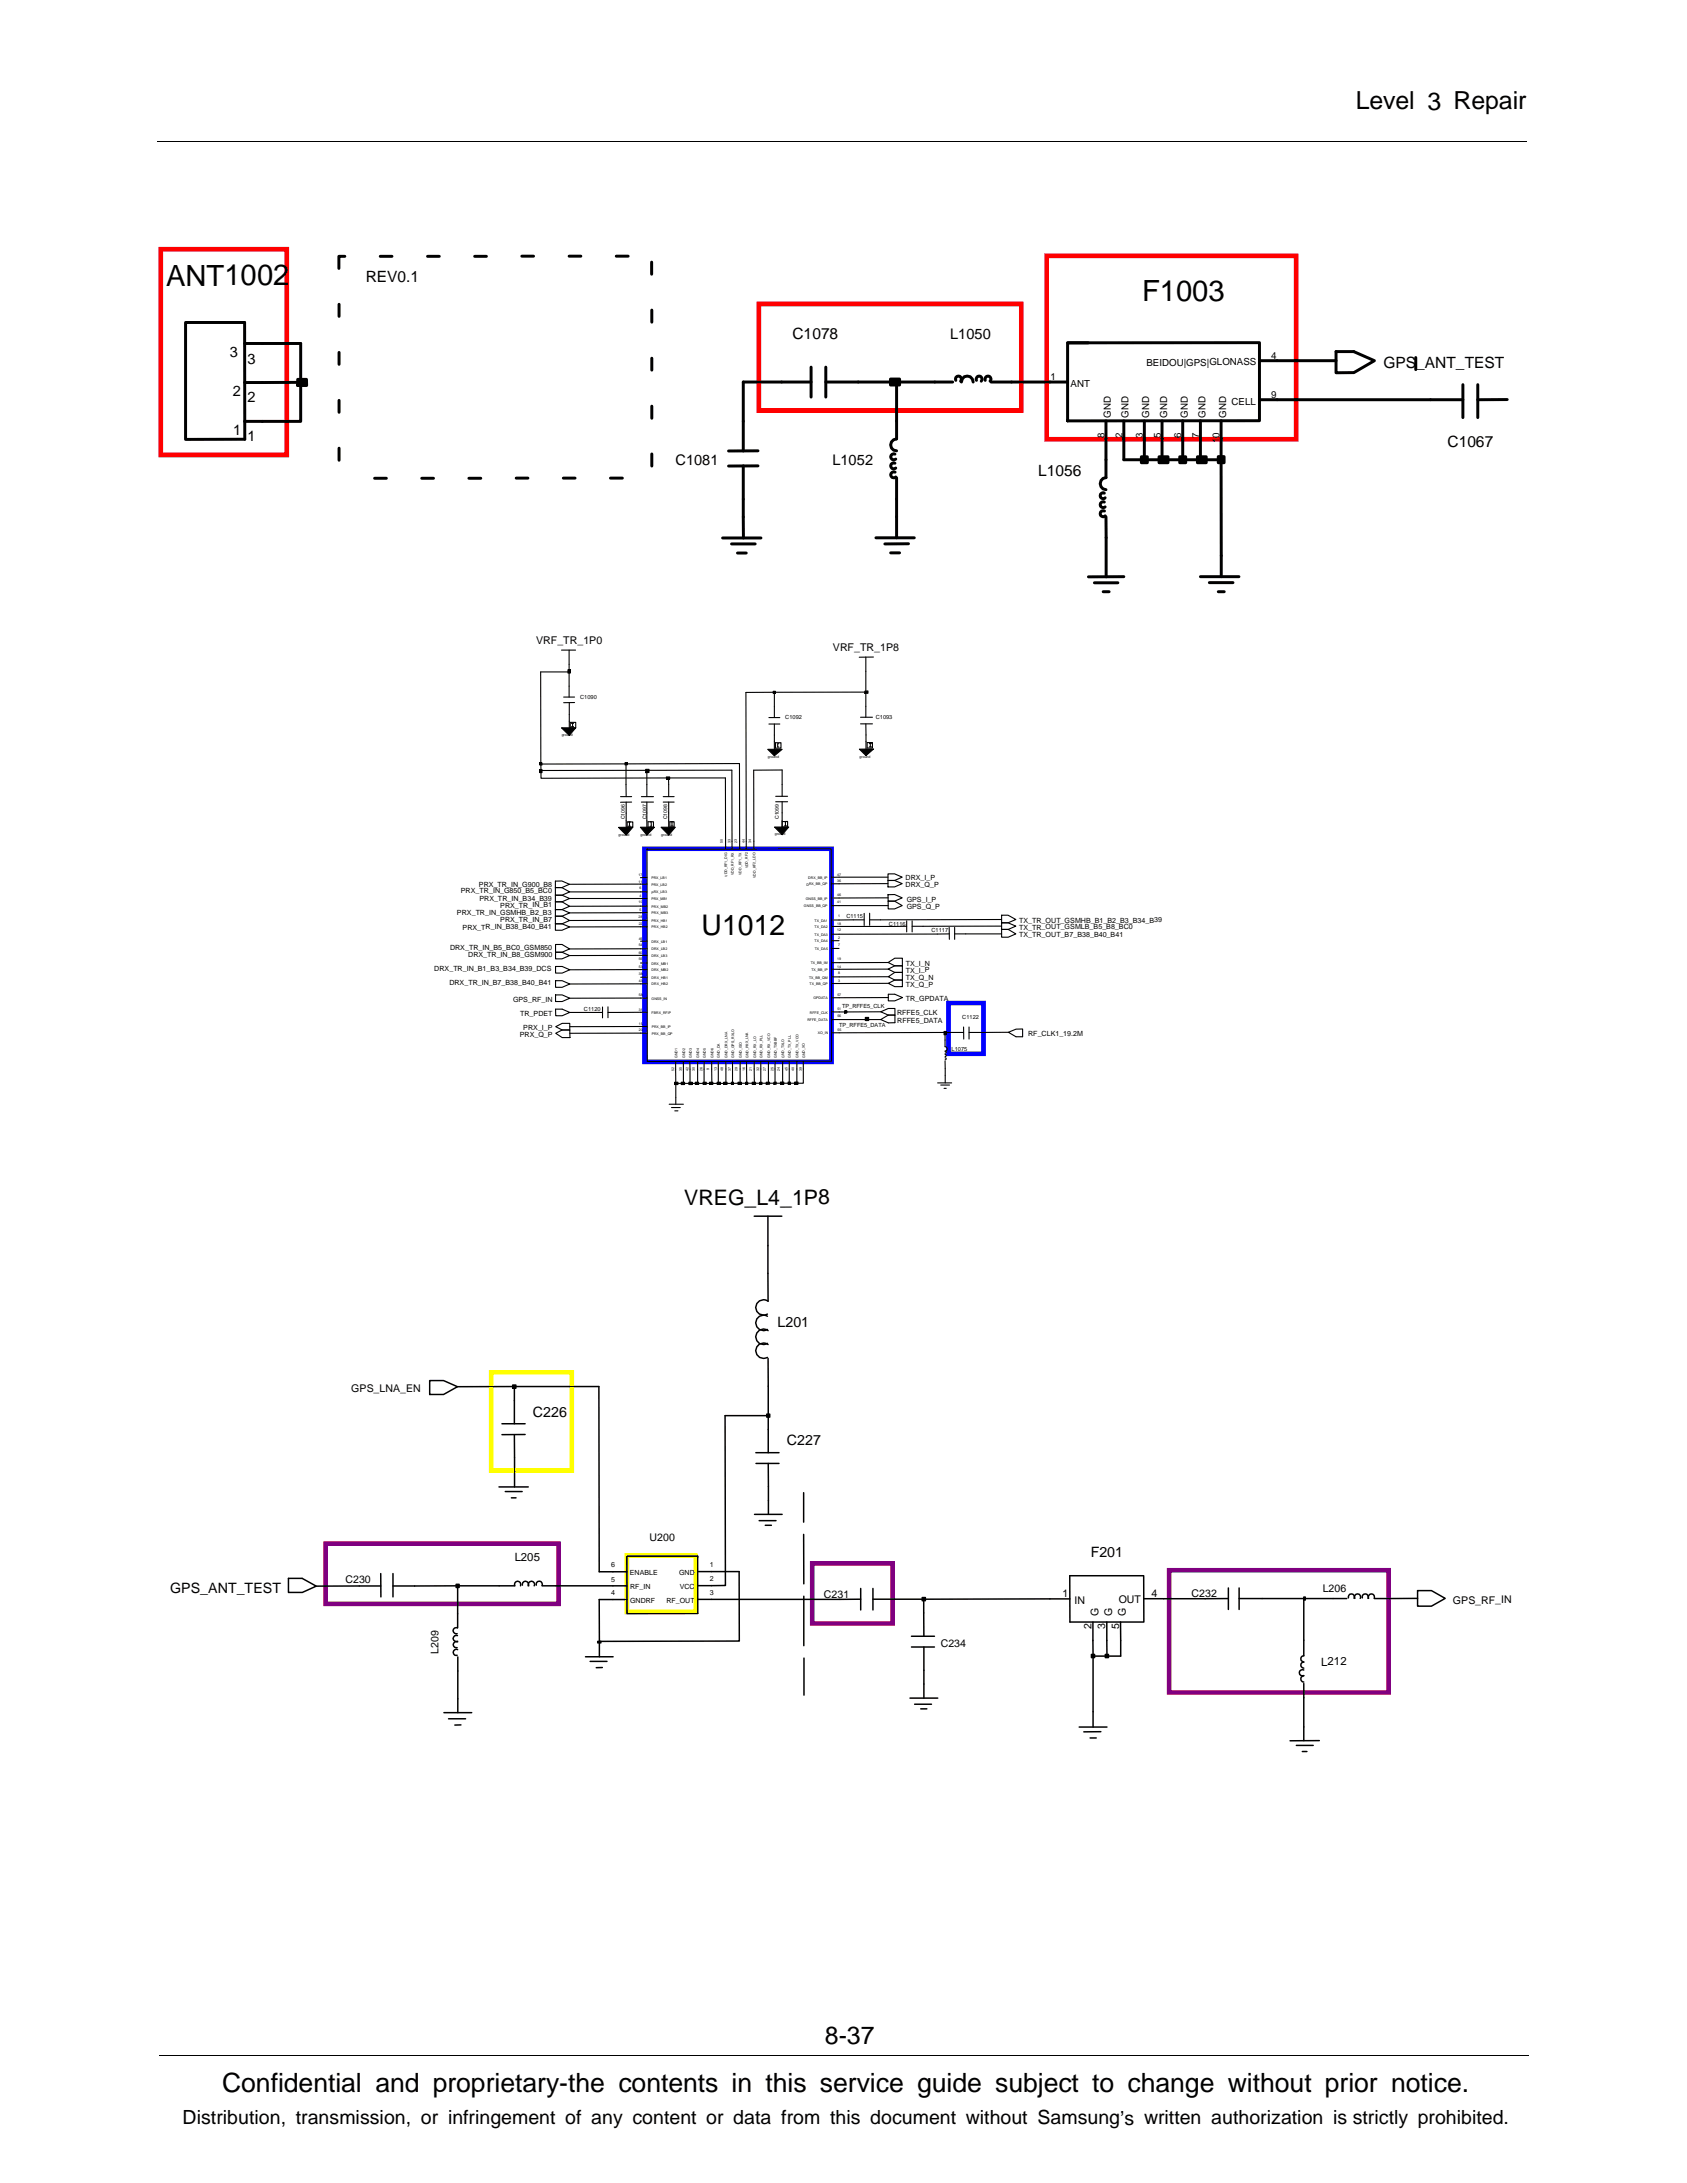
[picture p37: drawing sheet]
<svg xmlns="http://www.w3.org/2000/svg" width="216mm" height="279mm" viewBox="0 0 216 279" stroke-linecap="round" stroke-linejoin="round" font-family="sans-serif">
<defs><g id="words">
<g font-size="3.7">
<text x="21.3" y="36.6">ANT1002</text>
<text x="146.2" y="38.6">F1003</text>
</g>
<text font-size="3.6" x="89.8" y="119.7">U1012</text>
<text font-size="3.4" x="28.4" y="267.7">Confidential and proprietary-the contents in this service guide subject to change without prior notice.</text>
<g font-size="3.2">
<text x="173.5" y="14">Level 3 Repair</text>
<text x="105.6" y="261.6">8-37</text>
</g>
<text font-size="2.7" x="87.6" y="154.2">VREG_L4_1P8</text>
<text font-size="2.5" x="23.4" y="271.9">Distribution, transmission, or infringement of any content or data from this document without Samsung’s written authorization is strictly prohibited.</text>
<g font-size="2">
<text x="46.8" y="36.2">REV0.1</text>
<text x="101.4" y="43.4">C1078</text>
<text x="177" y="47.2">GPS_ANT_TEST</text>
<text x="185.3" y="57.2">C1067</text>
<text x="132.9" y="60.9">L1056</text>
</g>
<g font-size="1.9">
<text x="29.4" y="45.7">3</text>
<text x="31.7" y="46.5">3</text>
<text x="121.6" y="43.4">L1050</text>
<text x="29.8" y="50.7">2</text>
<text x="31.7" y="51.5">2</text>
<text x="29.8" y="55.7">1</text>
<text x="31.7" y="56.5">1</text>
<text x="86.4" y="59.5">C1081</text>
<text x="106.5" y="59.5">L1052</text>
</g>
<g font-size="1.8">
<text x="99.5" y="169.8">L201</text>
<text x="68.2" y="181.4">C226</text>
<text x="100.7" y="184.9">C227</text>
<text x="21.8" y="203.9">GPS_ANT_TEST</text>
<text x="139.6" y="199.3">F201</text>
</g>
<g font-size="1.5">
<text x="65.9" y="199.8">L205</text>
<text x="169.1" y="213.2">L212</text>
</g>
<g font-size="1.4">
<text x="68.6" y="82.4">VRF_TR_1P0</text>
<text x="106.6" y="83.4">VRF_TR_1P8</text>
<text x="45" y="178.2">GPS_LNA_EN</text>
<text x="83.1" y="197.3">U200</text>
<text x="44.2" y="202.6">C230</text>
<text x="169.3" y="203.8">L206</text>
<text x="105.5" y="204.5">C231</text>
<text x="136" y="204.4">1</text>
<text x="137.5" y="205.3">IN</text>
<text x="139.7" y="208.6" transform="rotate(-90 139.7 208.6)">2</text>
<text x="140.6" y="206.8" transform="rotate(-90 140.6 206.8)">G</text>
<text x="141.4" y="208.6" transform="rotate(-90 141.4 208.6)">3</text>
<text x="142.3" y="206.8" transform="rotate(-90 142.3 206.8)">G</text>
<text x="143.2" y="205.2">OUT</text>
<text x="143.2" y="208.6" transform="rotate(-90 143.2 208.6)">5</text>
<text x="144.1" y="206.8" transform="rotate(-90 144.1 206.8)">G</text>
<text x="147.4" y="204.4">4</text>
<text x="152.5" y="204.4">C232</text>
<text x="185.9" y="205.2">GPS_RF_IN</text>
<text x="56.1" y="211.6" transform="rotate(-90 56.1 211.6)">L209</text>
<text x="120.4" y="210.8">C234</text>
</g>
<g font-size="1.2">
<text x="146.7" y="46.8">BEIDOU|GPS|GLONASS</text>
<text x="162.7" y="46">4</text>
<text x="134.4" y="48.7">1</text>
<text x="137" y="49.5">ANT</text>
<text x="142.2" y="53.5" transform="rotate(-90 142.2 53.5)">GND</text>
<text x="144.4" y="53.5" transform="rotate(-90 144.4 53.5)">GND</text>
<text x="147.1" y="53.5" transform="rotate(-90 147.1 53.5)">GND</text>
<text x="149.4" y="53.5" transform="rotate(-90 149.4 53.5)">GND</text>
<text x="152" y="53.5" transform="rotate(-90 152 53.5)">GND</text>
<text x="154.3" y="53.5" transform="rotate(-90 154.3 53.5)">GND</text>
<text x="156.9" y="53.5" transform="rotate(-90 156.9 53.5)">GND</text>
<text x="157.6" y="51.8">CELL</text>
<text x="162.7" y="50.9">9</text>
<text x="141.4" y="56.1" transform="rotate(-90 141.4 56.1)">8</text>
<text x="143.6" y="56.1" transform="rotate(-90 143.6 56.1)">2</text>
<text x="146.3" y="56.1" transform="rotate(-90 146.3 56.1)">3</text>
<text x="148.5" y="56.1" transform="rotate(-90 148.5 56.1)">5</text>
<text x="151.2" y="56.1" transform="rotate(-90 151.2 56.1)">6</text>
<text x="153.5" y="56.1" transform="rotate(-90 153.5 56.1)">7</text>
<text x="156.1" y="56.1" transform="rotate(-90 156.1 56.1)">0</text>
<text x="156.1" y="56.7" transform="rotate(-90 156.1 56.7)">1</text>
</g>
<g font-size=".9">
<text x="61.3" y="113.5">PRX_TR_IN_G900_B8</text>
<text x="115.9" y="112.7">DRX_I_P</text>
<text x="115.9" y="113.5">DRX_Q_P</text>
<text x="58.5" y="117.2">PRX_TR_IN_GSMHB_B2_B3</text>
<text x="59" y="114.3">PRX_TR_IN_G850_B5_BC0</text>
<text x="59.2" y="119">PRX_TR_IN_B38_B40_B41</text>
<text x="61.4" y="115.3">PRX_TR_IN_B34_B39</text>
<text x="64" y="116.2">PRX_TR_IN_B1</text>
<text x="64" y="118">PRX_TR_IN_B7</text>
<text x="116" y="116.4">GPS_Q_P</text>
<text x="116" y="115.5">GPS_I_P</text>
<text x="130.4" y="118.1">TX_TR_OUT_GSMHB_B1_B2_B3_B34_B39</text>
<text x="130.4" y="120">TX_TR_OUT_B7_B38_B40_B41</text>
<text x="130.4" y="119">TX_TR_OUT_GSMLB_B5_B8_BC0</text>
<text x="55.6" y="124.3">DRX_TR_IN_B1_B3_B34_B39_DCS</text>
<text x="57.6" y="121.6">DRX_TR_IN_B5_BC0_GSM850</text>
<text x="59.9" y="122.5">DRX_TR_IN_B8_GSM900</text>
<text x="115.9" y="125.5">TX_Q_N</text>
<text x="115.9" y="124.5">TX_I_P</text>
<text x="115.9" y="123.6">TX_I_N</text>
<text x="57.5" y="126.1">DRX_TR_IN_B7_B38_B40_B41</text>
<text x="65.7" y="128.2">GPS_RF_IN</text>
<text x="66.6" y="130">TR_PDET</text>
<text x="67" y="131.9">PRX_I_P</text>
<text x="114.8" y="129.9">RFFE5_CLK</text>
<text x="114.8" y="130.9">RFFE5_DATA</text>
<text x="115.9" y="128.1">TR_GPDATA</text>
<text x="115.9" y="126.3">TX_Q_P</text>
<text x="66.5" y="132.7">PRX_Q_P</text>
<text x="131.6" y="132.6">RF_CLK1_19.2M</text>
<text x="78.2" y="200.6">6</text>
<text x="78.2" y="202.4">5</text>
<text x="80.6" y="201.6">ENABLE</text>
<text x="80.6" y="203.4">RF_IN</text>
<text x="86.9" y="201.6">GND</text>
<text x="87" y="203.4">VCC</text>
<text x="90.8" y="200.6">1</text>
<text x="90.8" y="202.4">2</text>
<text x="78.2" y="204.2">4</text>
<text x="80.6" y="205.2">GNDRF</text>
<text x="85.3" y="205.2">RF_OUT</text>
<text x="90.8" y="204.2">3</text>
</g>
<g font-size=".7">
<text x="74.3" y="89.4">C1090</text>
<text x="100.5" y="92.1">C1092</text>
<text x="112.1" y="92">C1093</text>
<text x="79.9" y="104.9" transform="rotate(-90 79.9 104.9)">C1096</text>
<text x="82.7" y="104.9" transform="rotate(-90 82.7 104.9)">C1097</text>
<text x="85.4" y="104.9" transform="rotate(-90 85.4 104.9)">C1098</text>
<text x="99.7" y="104.8" transform="rotate(-90 99.7 104.8)">C1099</text>
<text x="108.3" y="117.5">C1115</text>
<text x="113.8" y="118.5">C1116</text>
<text x="119.2" y="119.3">C1117</text>
<text x="74.7" y="129.4">C1120</text>
<text x="107.4" y="131.4">TP_RFFE5_DATA</text>
<text x="107.8" y="129">TP_RFFE5_CLK</text>
<text x="123.1" y="130.4">C1122</text>
<text x="121.8" y="134.6">L1075</text>
</g>
<g font-size=".5">
<text x="71.9" y="94.2">ground</text>
<text x="98.3" y="97">ground</text>
<text x="110" y="97">ground</text>
<text x="79.2" y="107">ground</text>
<text x="82" y="107">ground</text>
<text x="84.6" y="107">ground</text>
<text x="92.5" y="107.9" transform="rotate(-90 92.5 107.9)">50</text>
<text x="93.5" y="107.9" transform="rotate(-90 93.5 107.9)">33</text>
<text x="94.3" y="107.9" transform="rotate(-90 94.3 107.9)">23</text>
<text x="95.3" y="107.9" transform="rotate(-90 95.3 107.9)">44</text>
<text x="96.1" y="107.9" transform="rotate(-90 96.1 107.9)">34</text>
<text x="99.1" y="106.9">ground</text>
<text x="81.7" y="112.1">17</text>
<text x="81.7" y="113">11</text>
<text x="81.9" y="113.8">6</text>
<text x="83.4" y="112.5">PRX_LB1</text>
<text x="83.4" y="113.4">PRX_LB2</text>
<text x="93.1" y="112.2" transform="rotate(-90 93.1 112.2)">VDD_RF1_DIG</text>
<text x="93.9" y="112" transform="rotate(-90 93.9 112)">VDD_RF1_RX</text>
<text x="94.9" y="112" transform="rotate(-90 94.9 112)">VDD_RF1_TX</text>
<text x="95.7" y="111.1" transform="rotate(-90 95.7 111.1)">VDD_RF2</text>
<text x="96.7" y="112.4" transform="rotate(-90 96.7 112.4)">VDD_RF2_LDO</text>
<text x="103.2" y="113.3">DRX_BB_QP</text>
<text x="103.4" y="112.5">DRX_BB_IP</text>
<text x="107.1" y="112.9">36</text>
<text x="107.1" y="112.1">47</text>
<text x="81.7" y="117.5">28</text>
<text x="81.7" y="115.6">10</text>
<text x="81.7" y="118.4">22</text>
<text x="81.9" y="114.8">4</text>
<text x="81.9" y="116.6">5</text>
<text x="83.4" y="115.2">PRX_MB1</text>
<text x="83.4" y="118.8">PRX_HB2</text>
<text x="83.4" y="118">PRX_HB1</text>
<text x="83.4" y="116.2">PRX_MB2</text>
<text x="83.4" y="114.4">PRX_LB3</text>
<text x="83.4" y="117">PRX_MB3</text>
<text x="102.9" y="116.1">GNSS_BB_QP</text>
<text x="103.1" y="115.2">GNSS_BB_IP</text>
<text x="104.2" y="118.8">TX_DA2</text>
<text x="104.2" y="119.8">TX_DA3</text>
<text x="104.2" y="118">TX_DA1</text>
<text x="107.1" y="114.7">46</text>
<text x="107.1" y="115.6">41</text>
<text x="107.1" y="118.4">18</text>
<text x="107.1" y="119.2">12</text>
<text x="107.3" y="117.4">1</text>
<text x="81.7" y="123.9">53</text>
<text x="81.7" y="125.7">43</text>
<text x="81.7" y="124.7">38</text>
<text x="81.7" y="121.1">54</text>
<text x="81.7" y="122.9">59</text>
<text x="81.7" y="122.1">60</text>
<text x="81.7" y="120.2">49</text>
<text x="83.4" y="125.3">DRX_HB1</text>
<text x="83.4" y="124.3">DRX_MB2</text>
<text x="83.4" y="121.6">DRX_LB2</text>
<text x="83.4" y="123.5">DRX_MB1</text>
<text x="83.4" y="122.5">DRX_LB3</text>
<text x="83.4" y="120.7">DRX_LB1</text>
<text x="103.5" y="125.2">TX_BB_QM</text>
<text x="103.8" y="123.4">TX_BB_IM</text>
<text x="103.8" y="124.3">TX_BB_IP</text>
<text x="104.2" y="120.6">TX_DA4</text>
<text x="104.3" y="121.6">TX_DA5</text>
<text x="107.1" y="122.9">19</text>
<text x="107.1" y="123.8">14</text>
<text x="107.3" y="125.7">3</text>
<text x="107.3" y="120.2">2</text>
<text x="107.3" y="124.7">8</text>
<text x="107.3" y="121">7</text>
<text x="81.7" y="131.2">15</text>
<text x="81.7" y="129.4">31</text>
<text x="81.7" y="127.5">58</text>
<text x="83.4" y="126.1">DRX_HB2</text>
<text x="83.4" y="129.8">FBRX_RFIP</text>
<text x="83.4" y="128">GNSS_IN</text>
<text x="83.4" y="131.6">PRX_BB_IP</text>
<text x="103.3" y="130.7">RFFE_DATA</text>
<text x="103.6" y="126.1">TX_BB_QP</text>
<text x="103.7" y="129.7">RFFE_CLK</text>
<text x="104.1" y="127.9">GPDATA</text>
<text x="107.2" y="132">55</text>
<text x="107.2" y="130.2">56</text>
<text x="107.2" y="129.3">51</text>
<text x="107.2" y="127.5">57</text>
<text x="81.7" y="132">20</text>
<text x="83.4" y="132.4">PRX_BB_QP</text>
<text x="86.3" y="137.1" transform="rotate(-90 86.3 137.1)">52</text>
<text x="86.7" y="135.4" transform="rotate(-90 86.7 135.4)">GND1</text>
<text x="87.3" y="137.1" transform="rotate(-90 87.3 137.1)">35</text>
<text x="87.7" y="135.4" transform="rotate(-90 87.7 135.4)">GND2</text>
<text x="88.1" y="137.1" transform="rotate(-90 88.1 137.1)">42</text>
<text x="88.5" y="135.4" transform="rotate(-90 88.5 135.4)">GND3</text>
<text x="88.9" y="137.1" transform="rotate(-90 88.9 137.1)">30</text>
<text x="89.5" y="135.4" transform="rotate(-90 89.5 135.4)">GND4</text>
<text x="89.9" y="137.1" transform="rotate(-90 89.9 137.1)">26</text>
<text x="90.3" y="135.4" transform="rotate(-90 90.3 135.4)">GND5</text>
<text x="90.8" y="137" transform="rotate(-90 90.8 137)">9</text>
<text x="91.3" y="135.4" transform="rotate(-90 91.3 135.4)">GND6</text>
<text x="91.7" y="137.1" transform="rotate(-90 91.7 137.1)">13</text>
<text x="92.1" y="135.4" transform="rotate(-90 92.1 135.4)">GND_DA</text>
<text x="92.6" y="137.1" transform="rotate(-90 92.6 137.1)">48</text>
<text x="93.1" y="135.4" transform="rotate(-90 93.1 135.4)">GND_DRX_LNA</text>
<text x="93.5" y="137.1" transform="rotate(-90 93.5 137.1)">37</text>
<text x="94" y="135.4" transform="rotate(-90 94 135.4)">GND_GPS_RXLO</text>
<text x="94.4" y="137.1" transform="rotate(-90 94.4 137.1)">29</text>
<text x="94.9" y="135.4" transform="rotate(-90 94.9 135.4)">GND_ISO</text>
<text x="95.4" y="137.1" transform="rotate(-90 95.4 137.1)">16</text>
<text x="95.8" y="135.4" transform="rotate(-90 95.8 135.4)">GND_PRX_LNA</text>
<text x="96.2" y="137.1" transform="rotate(-90 96.2 137.1)">21</text>
<text x="96.8" y="135.4" transform="rotate(-90 96.8 135.4)">GND_RX_LO</text>
<text x="97.2" y="137.1" transform="rotate(-90 97.2 137.1)">32</text>
<text x="97.6" y="135.4" transform="rotate(-90 97.6 135.4)">GND_RX_PLL</text>
<text x="98" y="137.1" transform="rotate(-90 98 137.1)">27</text>
<text x="98.6" y="135.4" transform="rotate(-90 98.6 135.4)">GND_RX_VCO</text>
<text x="99" y="137.1" transform="rotate(-90 99 137.1)">25</text>
<text x="99.4" y="135.4" transform="rotate(-90 99.4 135.4)">GND_TXBBF</text>
<text x="99.8" y="137.1" transform="rotate(-90 99.8 137.1)">24</text>
<text x="100.4" y="135.4" transform="rotate(-90 100.4 135.4)">GND_TXLO</text>
<text x="100.8" y="137.1" transform="rotate(-90 100.8 137.1)">45</text>
<text x="101.2" y="135.4" transform="rotate(-90 101.2 135.4)">GND_TX_PLL</text>
<text x="101.6" y="137.1" transform="rotate(-90 101.6 137.1)">40</text>
<text x="102.2" y="135.4" transform="rotate(-90 102.2 135.4)">GND_TX_VCO</text>
<text x="102.6" y="137.1" transform="rotate(-90 102.6 137.1)">39</text>
<text x="103" y="135.4" transform="rotate(-90 103 135.4)">GND_XO</text>
<text x="104.7" y="132.4">XO_IN</text>
</g>
</g></defs>
<path d="M20.2 18.1h175.3M20.4 263h175.3" fill="none" stroke="#000" stroke-width=".13"/>
<path d="M20.6 31.9h16.1v26.3h-16.1zM97.1 38.9h33.6v13.6h-33.6zM133.9 32.7h32v23.5h-32z" fill="none" stroke="#f00" stroke-width=".59"/>
<path d="M82.5 108.6h23.9v27.3h-23.9zM121.4 128.4h4.5v6.5h-4.5z" fill="none" stroke="#00f" stroke-width=".59"/>
<path d="M62.9 175.6h10.3v12.6h-10.3zM80.2 199.1h8.8v7.2h-8.8z" fill="none" stroke="#ff0" stroke-width=".59"/>
<path d="M41.7 197.6h29.8v7.7h-29.8zM103.9 200.1h10.3v7.7h-10.3zM149.6 201h28.1v15.6h-28.1z" fill="none" stroke="#800080" stroke-width=".59"/>
<g fill="none" stroke="#000" stroke-width=".38">
<path d="M43.4 38.9v1.6M44.1 32.8h-.7v1.6M48.7 32.8h1.5M54.7 32.8h1.5M60.7 32.8h1.6M66.8 32.8h1.5M72.8 32.8h1.5M78.9 32.8h1.5M83.4 33.5v1.6M83.4 39.7v1.5M23.7 41.3h7.6v14.9h-7.6zM31.3 44h7.2v4.9"/>
<path d="M38.1 48.6h1.1v.7h-1.1zM38.5 48.9l-7.2 .1M38.5 48.9v5h-7.2M43.4 45.1v1.5M43.4 51.2v1.6M43.4 57.4v1.5M83.4 45.8v1.6M83.4 52v1.5M83.4 58.1v1.5M95.1 59.6v9.3M97 59.6h-3.8M97 57.7h-3.8"/>
<path d="M103.8 48.9h-8.7v8.8M103.8 47v3.8M105.7 48.9h16.2M105.7 47v3.8M114 48.5h1.1v.8h-1.1zM114.5 59.3a.38 .38 0 0 0-.5 .4 .38 .38 0 0 0 .6 .2M114.5 58.1a.39 .39 0 0 0-.5 .4 .39 .39 0 0 0 .6 .3M114.7 48.9v7.3a.76 .76 0 0 0-.7 .7 .76 .76 0 0 0 .7 .8M122.3 48.7a.38 .38 0 0 1 .4-.6 .38 .38 0 0 1 .2 .7M123 48.9a.75 .75 0 0 1 .8-.8 .75 .75 0 0 1 .7 .8M125 48.7a.38 .38 0 0 1 .4-.6 .38 .38 0 0 1 .2 .7M126.1 48.7a.38 .38 0 0 1 .4-.6 .38 .38 0 0 1 .2 .7"/>
<path d="M136.6 43.9h24.6v9.9l-24.6 .1zM136.6 48.9h-9.8M136.6 43.9h2.7M141.5 53.9v7.2a.77 .77 0 0 0-.7 .8 .77 .77 0 0 0 .7 .8M143.8 53.9v4.9h12.5M146.1 58.5h.7v.7h-.7zM146.5 53.9v4.9M148.3 58.5h1.2v.7h-1.2zM148.7 53.9v4.9M151 58.5h.7v.7h-.7zM151.4 53.8v5M153.2 58.5h1.2v.7h-1.2z"/>
<path d="M153.6 53.8v5M155.9 58.4h.8v.8h-.8zM156.3 53.8v5M156.3 58.8v15M161.2 51.2h26M161.2 46.2h9.8M171 45h2.2l2.7 1.2-2.6 1.5h-2.3zM181.2 45.8v1.5M187.2 49.2v4.2M189.1 49.2v4.2M192.9 51.1l-3.8 .1M47.9 61.2h1.5"/>
<path d="M54 61.2h1.5M60 61.2h1.5M66.1 61.2h1.5M72.1 61.2h1.5M78.1 61.2h1.6M92.5 68.9h4.9M93.6 69.6h3M94.4 70.8h1.1M112.1 68.8h4.9M114 70.8h1.1M114.6 60.4a.39 .39 0 0 0-.6 .2 .39 .39 0 0 0 .1 .5 .39 .39 0 0 0 .5-.1M114.7 61.2v7.6"/>
<path d="M116.3 69.6h-3.1M140.1 74.6h3M141.2 75.7h.7M141.3 64.3a.38 .38 0 0 0-.5 .4 .38 .38 0 0 0 .6 .2M141.3 63.1a.37 .37 0 0 0-.5 .4 .37 .37 0 0 0 .6 .2M141.4 65.4a.38 .38 0 0 0-.6 .4 .38 .38 0 0 0 .6 .2M141.5 66.1l.1 7.7M143.8 73.8h-4.5M153.6 73.8h5M154.8 74.6h3M155.9 75.7h.8"/>
</g>
<g fill="#000">
<path d="M38.1 48.6h1.1v.7h-1.1zM114 48.5h1.1v.8h-1.1zM146.1 58.5h.7v.7h-.7zM148.3 58.5h1.2v.7h-1.2zM151 58.5h.7v.7h-.7zM153.2 58.5h1.2v.7h-1.2zM155.9 58.4h.8v.8h-.8zM69.1 98.5h.3v.4h-.3zM69.1 97.6h.3v.3h-.3zM72.7 85.7h.3v.4h-.3zM71.9 93.2h1.8l-.8 .9zM80 97.6h.3v.3h-.3z"/>
<path d="M82.6 98.5h.5v.4h-.5zM85.3 99.4h.4v.3h-.4zM99 88.5h.2v.3h-.2zM98.3 95.9h1.8l-1 .8zM110 95.9h1.8l-1 .8zM110.7 88.5l.4-.1v.3h-.4zM79.2 105.9h1.8l-.9 1zM82 105.9h1.8l-1 1zM84.6 105.9h1.8l-.8 1zM99.1 105.9h1.8l-.8 .9zM86.3 138.5h.5v.3h-.5zM87.2 138.5h.4v.3h-.4z"/>
<path d="M88.2 138.5h.4v.3h-.4zM89 138.5h.4v.3h-.4zM90 138.5h.4v.3h-.4zM90.8 138.5h.4v.3h-.4zM91.8 138.5h.4v.3h-.4zM92.6 138.5h.4v.3h-.4zM93.6 138.5h.3v.3h-.3zM94.4 138.5h.5v.3h-.5zM95.4 138.5h.3v.3h-.3zM96.3 138.5h.4v.3h-.4zM97.2 138.5h.3v.3h-.3zM98.1 138.5h.4v.3h-.4z"/>
<path d="M99 138.5h.3v.3h-.3zM99.9 138.5h.4v.3h-.4zM100.9 138.5h.3v.3h-.3zM101.7 138.5h.4v.3h-.4zM108.1 129.4h.3v.2l-.3 .1zM110.7 130.2h.5v.4h-.5zM120.8 132h.3v.4h-.3zM65.6 177.3h.4v.4h-.4zM98.1 181h.4v.4h-.4zM58.4 202.8h.4v.4h-.4zM76.5 210.1h.4v.2h-.4zM118 204.5h.4v.4h-.4z"/>
<path d="M139.7 211.8h.4v.4h-.4zM141.5 211.8h.4v.4h-.4zM166.9 204.4h.1v.4h-.1z"/>
</g>
<g fill="none" stroke="#000" stroke-width=".14">
<path d="M69.1 98.5h.3v.4h-.3zM69.1 97.6h.3v.3h-.3zM69.2 97.8v.8M69.2 98.6v1h16.4M71.9 93.2h1.8l-.8 .9zM71.9 83.2h1.8M72.1 89.2h1.4M72.7 85.7h.3v.4h-.3zM72.8 89.2v-3.2h-3.6v11.8M72.8 83.2v2.8M72.9 89.9v3.3M73 92.5h.7v.7h-.7z"/>
<path d="M73.1 93h.3M73.1 92.6h.3M73.3 92.6v.4M73.5 89.9h-1.4M80 97.6h.3v.3h-.3zM80.1 97.8v4.2M80.1 97.8h-10.9M80.1 97.8l14.5-.1 .1 11M82.6 98.5h.5v.4h-.5zM82.8 98.6v3.4M82.8 98.6h-13.6M82.8 98.6h10.9v10.1"/>
<path d="M85.3 99.4h.4v.3h-.4zM85.6 99.6v2.4M85.6 99.6h7.2l.1 9.1M98.3 95.9h1.8l-1 .8zM98.4 92.7h1.4M98.4 91.8h1.4M99 88.5h.2v.3h-.2zM99.1 92.7v3.2M99.1 88.6h-3.6v20.1M99.1 88.6v3.2M99.3 95.1h.6v.7h-.6zM99.7 95.2h-.2v.4h.2"/>
<path d="M110 95.9h1.8l-1 .8zM110.1 92.6h1.6M110.1 91.8h1.6M110.7 88.5l.4-.1v.3h-.4zM110.8 92.6v3.3M110.8 84.1v7.7M110.8 88.6h-11.7M111 95h.7v.7h-.7zM111.3 95.6h.2M111.3 95.2h.2M111.4 95.2v.4M111.8 84.1h-1.8"/>
<path d="M71.1 117.3h.8l1 .5-1 .4h-.8zM71.1 115.4h.8l1 .6-1 .4h-.8zM71.1 112.8h.8l1 .4-1 .4h-.8zM71.1 114.6h.8l1 .4-1 .4h-.8zM71.1 113.6h.8l1 .6-1 .4h-.8zM71.1 116.4h.8l1 .4-1 .5h-.8zM71.1 118.2h.8l1 .4-1 .5h-.8zM79.2 105.9h1.8l-.9 1zM79.4 102h1.4M80.1 102.7v3.2M80.3 105.2h.7v.7h-.7zM80.4 105.7h.3"/>
<path d="M80.4 105.2h.3M80.6 105.2v.5M80.8 102.7h-1.4M82 105.9h1.8l-1 1zM82.1 102h1.5M82.1 102.7h1.5M82.8 102.7v3.2M82.8 108.7h.1M82.8 112.3h-.8M82.8 114.2h-9.9M82.8 116h-9.9M82.8 115h-9.9"/>
<path d="M82.8 116.8h-9.9M82.8 113.2h-9.9M82.8 108.7l23.6-.1v27.2l-23.6 .1zM82.8 117.8h-9.9M82.8 118.6h-9.9M82.9 105.2h.7v.7h-.7zM83.2 105.2h.1l.1 .5h-.2M84.6 105.9h1.8l-.8 1zM84.9 102h1.4M84.9 102.7h1.4M85.6 102.7v3.2M85.7 105.2h.6v.7h-.6z"/>
<path d="M85.9 105.7h.2M85.9 105.2h.2M86 105.2v.5M99.1 105.9h1.8l-.8 .9zM99.3 102.6h1.5M99.3 101.9h1.5M100.1 102.6v3.3h.7v-.8l-.7 .1M100.1 101.9v-3.3h-3.6v10.1M100.4 105.7h.3M100.4 105.2h.3M100.5 105.2v.5M106.4 115.9h7.3"/>
<path d="M110.6 117.7l-4.2 .1M110.6 116.9v1.5M111.3 116.9v1.5M113.6 113.1h-7.2M113.6 112.3h-7.2M113.6 111.8h.9l1 .5-1 .4h-.9zM113.6 112.7h.9l1 .4-1 .4h-.9zM113.6 114.5h.9l1 .4-1 .4h-.8zM113.7 114.9h-7.3M113.7 115.3h.8l1 .6-1 .4h-.8zM116 118.6h-9.6M116 117.9v1.4"/>
<path d="M116.7 117.9v1.4M121.5 119.5l-15.1 .1M121.5 118.7v1.5M122.2 119.5h6M122.2 118.7v1.5M128.2 119h.8l1 .5-1 .5h-.8zM128.2 118.1h.8l1 .4-1 .5h-.8zM128.2 117.7h-16.9M128.2 118.5l-11.5 .1M128.2 117.1h.8l1 .6-1 .4h-.8zM71.1 127.3h.8l1 .5-1 .4h-.8zM71.1 129.2h.8l1 .4-1 .4h-.8z"/>
<path d="M71.1 121.9h.8l1 .4-1 .4h-.8zM71.1 125.5h.8l1 .4-1 .5h-.8zM71.1 123.7h.8l1 .4-1 .4h-.8zM71.1 120.9h.8l1 .6-1 .4h-.8zM71.1 132.2l.8-.4h1v1h-1zM71.1 131.4l.8-.4h1v.8h-1zM72.9 129.6h4.2M77.1 128.9v1.4M77.8 128.9v1.4M82 120.5h.8M82 123.3h.8M82 125.1h.8"/>
<path d="M82.8 122.3h-9.9M82.8 124.1h-9.9M82.8 129.6h-5M82.8 125.9h-9.9M82.8 121.4l-9.9 .1M82.8 127.7l-9.9 .1M82.8 131.4h-9.9M82.8 132.2h-9.9M86.3 138.5h.5v.3h-.5zM86.5 135.9v2.8M86.5 138.7v2.6M86.5 138.7h7.2"/>
<path d="M87.2 138.5h.4v.3h-.4zM87.5 135.9v2.8M88.2 138.5h.4v.3h-.4zM88.3 135.9v2.8M89 138.5h.4v.3h-.4zM89.3 135.8v2.9M90 138.5h.4v.3h-.4zM90.1 135.8v2.9M90.8 138.5h.4v.3h-.4zM91.1 135.8v2.9M91.8 138.5h.4v.3h-.4zM91.9 135.8v2.9"/>
<path d="M92.6 138.5h.4v.3h-.4zM92.9 135.8v2.9M93.6 138.5h.3v.3h-.3zM93.7 135.8v2.9M94.4 138.5h.5v.3h-.5zM94.7 138.6h7.3M94.7 138.6l-1 .1M94.7 135.8v2.8M95.4 138.5h.3v.3h-.3zM95.5 135.8l.1 2.8M96.3 138.5h.4v.3h-.4zM96.5 135.8v2.8"/>
<path d="M97.2 138.5h.3v.3h-.3zM97.4 135.8v2.8M98.1 138.5h.4v.3h-.4zM98.3 135.8v2.8M99 138.5h.3v.3h-.3zM99.2 135.8v2.8M99.9 138.5h.4v.3h-.4zM100.2 135.8v2.8M100.9 138.5h.3v.3h-.3zM101 135.8v2.8M101.7 138.5h.4v.3h-.4zM102 135.8v2.8"/>
<path d="M102.8 135.8v2.8h-.8M106.4 121.4h1M106.4 120.4h1M106.4 130.5h6.3M108.1 129.4h.3v.2l-.3 .1zM110.7 130.2h.5v.4h-.5zM112.7 129.5h-6.3M112.7 130.5l1-.6h.8v1h-.8zM112.7 129.5l1-.4h.8v.8h-.8zM113.7 124l-7.3 .1M113.7 123.2l.8-.6h1v1h-1zM113.7 124l.8-.4h1v.9h-1z"/>
<path d="M113.7 123.2h-7.3M113.7 127.3h.8l1 .4-1 .4h-.8zM113.7 127.7h-7.3M113.7 125h-7.3M113.7 125.9h-7.3M113.7 125l.8-.5h1v.9h-1zM113.7 125.9l.8-.5h1v.9h-1zM120 138.6h1.8M120.4 138.9h1.1M120.8 132h.3v.4h-.3zM120.8 139.3h.3M120.9 135.4l.2 .1-.2 .2"/>
<path d="M120.9 135l.2 .1-.2 .1M120.9 135.8l.1 2.8M120.9 132.1v1.9a.29 .29 0 0 1 .3 .2 .29 .29 0 0 1-.3 .3l.2 .2-.2 .1M120.9 132.1h2.4M120.9 132.1l-14.5 .1M123.3 131.4v1.6M124 131.4v1.6M129.1 132.1l.9-.4h.9v1h-.9zM129.1 132.1h-5.1M85.6 141.3h1.9M85.9 141.8h1.2M86.4 142.2h.4"/>
<circle cx="108.2" cy="129.5" r=".14"/>
<circle cx="110.9" cy="130.5" r=".14"/>
</g>
<g fill="none" stroke="#000" stroke-width=".19">
<path d="M96.5 155.7h3.6M98.3 155.7v10.8a.99 .99 0 0 0-1.6 .8 .99 .99 0 0 0 1.5 .9M55 176.7h1.8l1.7 .8-1.7 1h-1.8zM58.5 177.5h18.1l.1 23.7h3.5M65.6 177.3h.4v.4h-.4zM65.8 177.5v4.7M98.2 168.5a.99 .99 0 0 0-1.5 .8 .99 .99 0 0 0 1.5 .9M98.3 173.9v12M98.3 170.3a.99 .99 0 0 0-1.6 .7 .99 .99 0 0 0 1.5 .9M98.3 172.1a.99 .99 0 0 0-1.6 .7 .99 .99 0 0 0 1.5 .9M63.9 190.3h3.7M64.2 182.2h3"/>
<path d="M64.7 190.9h2.1M65.4 191.7h.6M65.8 183.6v6.7M67.2 183.6h-3M80.2 199.2h9.1v7.3h-9.1zM89.3 199.2v.2M96.6 193.8h3.5M96.7 185.9h3M96.8 187.3h2.9M97.2 194.6h2.1M97.9 195.2h.8M98.1 181h.4v.4h-.4z"/>
<path d="M98.3 181.2h-5.5v21.7h-3.5M98.3 187.3v6.5M102.8 196.4l.1 6.3M102.8 191.1v3.7M36.9 202h1.8l1.8 1-1.8 .8h-1.8zM48.7 201.4v3M48.7 203h-8.2M50.3 201.4v3M56.8 219.2h3.6M57.4 220h2.2M58.4 202.8h.4v.4h-.4zM58.5 209.3a.4 .4 0 0 0-.5 .4 .4 .4 0 0 0 .6 .4"/>
<path d="M58.5 208.4a.39 .39 0 0 0-.5 .3 .39 .39 0 0 0 .5 .4M58.6 203v5.3M58.6 211.1a.39 .39 0 0 0-.6 .3 .39 .39 0 0 0 .5 .5M58.6 210.1a.39 .39 0 0 0-.6 .4 .39 .39 0 0 0 .5 .4M58.6 203h-8.3M58.6 212.1v7.1M65.8 203h-7.2M65.9 203a.4 .4 0 0 1 .4-.6 .4 .4 0 0 1 .3 .6M66.9 202.9a.39 .39 0 0 1 .4-.5 .39 .39 0 0 1 .3 .6M67.7 203a.4 .4 0 0 1 .3-.6 .4 .4 0 0 1 .4 .6M68.6 202.9a.39 .39 0 0 1 .5-.5 .39 .39 0 0 1 .3 .5M69.4 203h10.8"/>
<path d="M74.9 212h3.6M75.5 212.6h2.2M76.5 210.1h.4v.2h-.4zM76.7 210.1v1.9M77.1 213.4h-.8M80.2 204.7h-3.5v5.4M89.3 201.1h5.3v8.9l-17.9 .1M102.9 204.3v6.3M102.9 212.2v4.8M110.2 204.7h-20.9M110.2 203.3v2.8M111.7 203.3v2.8"/>
<path d="M116.5 217.3h3.5M116.6 209.4h3M116.6 210.8h3M117.1 218.1h2.1M117.8 218.7h.8M118 204.5h.4v.4h-.4zM118.2 204.7v4.7M118.2 210.8v6.5M136.9 201.7h9.5v5.9h-9.5zM136.9 204.6l-25.2 .1M139.7 211.8h.4v.4h-.4zM139.9 207.6v4.4"/>
<path d="M139.9 212v9M141.5 211.8h.4v.4h-.4zM141.6 207.6l.1 4.4M143.4 207.6v4.4h-3.5M157.2 204.6h-10.8M157.2 203.2v2.8M158.6 204.6h13.8M158.6 203.2v2.8M166.9 204.6v7.3a.4 .4 0 0 0-.4 .4 .4 .4 0 0 0 .4 .4 .39 .39 0 0 0-.4 .4 .39 .39 0 0 0 .4 .4M166.9 204.4h.1v.4h-.1zM166.9 214.5a.4 .4 0 0 0-.4 .4 .4 .4 0 0 0 .4 .4M166.9 213.7a.4 .4 0 0 0-.6 .4 .4 .4 0 0 0 .6 .4"/>
<path d="M166.9 215.5v7.3M172.6 204.5a.4 .4 0 0 1 .4-.5 .4 .4 0 0 1 .3 .6M173.4 204.6a.39 .39 0 0 1 .3-.6 .39 .39 0 0 1 .4 .6M174.3 204.5a.4 .4 0 0 1 .5-.5 .4 .4 0 0 1 .3 .6M175.2 204.6a.4 .4 0 0 1 .3-.6 .4 .4 0 0 1 .4 .6M181.4 203.6h1.8l1.8 1-1.8 1h-1.8zM181.4 204.6h-5.5M59 220.8h-.8M138.1 221h3.6M139.5 222.4h.8M140.9 221.6l-2.2 .1M165.9 223.4h2.2"/>
<path d="M166.7 224.2h.6M168.8 222.8h-3.7"/>
</g>
<use href="#words"/>
</svg>
